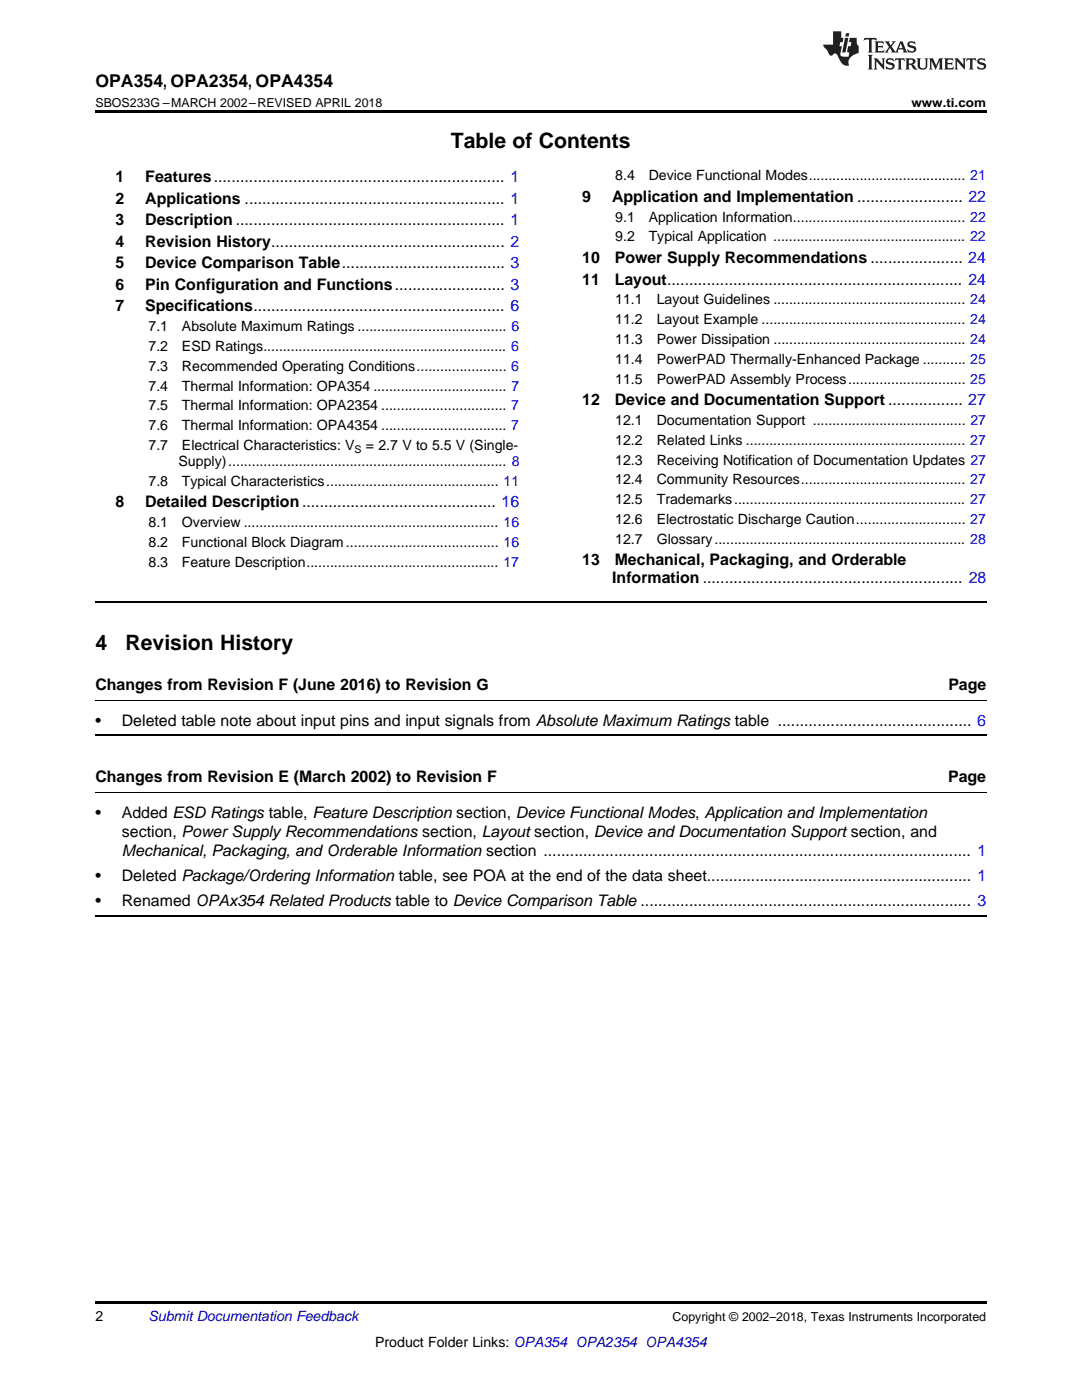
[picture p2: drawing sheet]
<svg xmlns="http://www.w3.org/2000/svg" width="216mm" height="279mm" viewBox="0 0 216 279" stroke-linecap="round" stroke-linejoin="round" font-family="sans-serif">
<defs><g id="words">
<g font-size="4.2">
<text x="90" y="29.6">Table of Contents</text>
<text x="19" y="129.6">4</text>
<text x="25" y="129.6">Revision History</text>
</g>
<text font-size="3.5" x="19" y="17.3">OPA354, OPA2354, OPA4354</text>
<g font-size="3.2">
<text x="23" y="36.3">1</text>
<text x="23" y="40.6">2</text>
<text x="29" y="36.3">Features.................................................................. 1</text>
<text x="29" y="40.6">Applications ........................................................... 1</text>
<text x="116.2" y="40.3">9</text>
<text x="122.1" y="40.3">Application and Implementation ........................ 22</text>
<text x="23" y="44.9">3</text>
<text x="29" y="44.9">Description ............................................................. 1</text>
<text x="23" y="49.2">4</text>
<text x="23" y="53.6">5</text>
<text x="29" y="49.2">Revision History..................................................... 2</text>
<text x="29" y="53.6">Device Comparison Table..................................... 3</text>
<text x="116.2" y="52.5">10</text>
<text x="122.7" y="52.5">Power Supply Recommendations ..................... 24</text>
<text x="23" y="57.9">6</text>
<text x="29" y="57.9">Pin Configuration and Functions......................... 3</text>
<text x="116.2" y="56.8">11</text>
<text x="122.7" y="56.8">Layout................................................................... 24</text>
<text x="23" y="62.2">7</text>
<text x="29" y="62.2">Specifications......................................................... 6</text>
<text x="116.2" y="80.9">12</text>
<text x="122.7" y="80.9">Device and Documentation Support ................. 27</text>
<text x="23" y="101.2">8</text>
<text x="29" y="101.2">Detailed Description............................................ 16</text>
<text x="116.2" y="112.8">13</text>
<text x="122.7" y="112.8">Mechanical, Packaging, and Orderable</text>
<text x="122.2" y="116.3">Information ........................................................... 28</text>
<text x="19" y="137.8">Changes from Revision F (June 2016) to Revision G</text>
<text x="189.2" y="137.8">Page</text>
<text x="19" y="144.8">•</text>
<text x="24.3" y="144.8">Deleted table note about input pins and input signals from Absolute Maximum Ratings table ............................................ 6</text>
<text x="19" y="156.1">Changes from Revision E (March 2002) to Revision F</text>
<text x="189.2" y="156.1">Page</text>
<text x="19" y="163.2">•</text>
<text x="24.3" y="163.2">Added ESD Ratings table, Feature Description section, Device Functional Modes, Application and Implementation</text>
<text x="24.3" y="167">section, Power Supply Recommendations section, Layout section, Device and Documentation Support section, and</text>
<text x="24.3" y="170.9">Mechanical, Packaging, and Orderable Information section ................................................................................................. 1</text>
<text x="19" y="175.9">•</text>
<text x="24.3" y="175.9">Deleted Package/Ordering Information table, see POA at the end of the data sheet............................................................ 1</text>
<text x="19" y="180.8">•</text>
<text x="24.3" y="180.8">Renamed OPAx354 Related Products table to Device Comparison Table ........................................................................... 3</text>
</g>
<g font-size="2.8">
<text x="122.8" y="36">8.4</text>
<text x="129.4" y="36">Device Functional Modes........................................ 21</text>
<text x="122.8" y="44.2">9.1</text>
<text x="129.4" y="44.2">Application Information............................................ 22</text>
<text x="122.8" y="48.2">9.2</text>
<text x="129.4" y="48.2">Typical Application ................................................. 22</text>
<text x="122.8" y="60.7">11.1</text>
<text x="122.8" y="64.7">11.2</text>
<text x="131" y="60.7">Layout Guidelines ................................................. 24</text>
<text x="131" y="64.7">Layout Example .................................................... 24</text>
<text x="29.6" y="66.1">7.1</text>
<text x="29.6" y="70.1">7.2</text>
<text x="36.3" y="66.1">Absolute Maximum Ratings ...................................... 6</text>
<text x="36.3" y="70.1">ESD Ratings.............................................................. 6</text>
<text x="122.8" y="68.7">11.3</text>
<text x="131" y="68.7">Power Dissipation ................................................. 24</text>
<text x="29.6" y="74">7.3</text>
<text x="29.6" y="78">7.4</text>
<text x="36.3" y="74">Recommended Operating Conditions....................... 6</text>
<text x="36.3" y="78">Thermal Information: OPA354 .................................. 7</text>
<text x="122.8" y="72.6">11.4</text>
<text x="122.8" y="76.6">11.5</text>
<text x="131" y="72.6">PowerPAD Thermally-Enhanced Package ........... 25</text>
<text x="131" y="76.6">PowerPAD Assembly Process.............................. 25</text>
<text x="29.6" y="81.9">7.5</text>
<text x="36.3" y="81.9">Thermal Information: OPA2354 ................................ 7</text>
<text x="29.6" y="85.9">7.6</text>
<text x="29.6" y="89.8">7.7</text>
<text x="36.3" y="85.9">Thermal Information: OPA4354 ................................ 7</text>
<text x="36.3" y="89.8">Electrical Characteristics: V</text>
<text x="73" y="89.8">= 2.7 V to 5.5 V (Single-</text>
<text x="122.8" y="84.8">12.1</text>
<text x="122.8" y="88.8">12.2</text>
<text x="131" y="84.8">Documentation Support ....................................... 27</text>
<text x="131" y="88.8">Related Links ........................................................ 27</text>
<text x="35.6" y="93">Supply)....................................................................... 8</text>
<text x="122.8" y="92.7">12.3</text>
<text x="131" y="92.7">Receiving Notification of Documentation Updates 27</text>
<text x="29.6" y="96.9">7.8</text>
<text x="36.3" y="96.9">Typical Characteristics............................................ 11</text>
<text x="122.8" y="96.7">12.4</text>
<text x="122.8" y="100.6">12.5</text>
<text x="131" y="96.7">Community Resources.......................................... 27</text>
<text x="131" y="100.6">Trademarks........................................................... 27</text>
<text x="29.6" y="105.2">8.1</text>
<text x="36.3" y="105.2">Overview ................................................................. 16</text>
<text x="122.8" y="104.6">12.6</text>
<text x="131" y="104.6">Electrostatic Discharge Caution............................ 27</text>
<text x="29.6" y="109.1">8.2</text>
<text x="29.6" y="113.1">8.3</text>
<text x="36.3" y="109.1">Functional Block Diagram....................................... 16</text>
<text x="36.3" y="113.1">Feature Description................................................. 17</text>
<text x="122.8" y="108.5">12.7</text>
<text x="131" y="108.5">Glossary................................................................ 28</text>
<text x="19" y="263.6">2</text>
<text x="74.9" y="268.9">Product Folder Links: OPA354 OPA2354 OPA4354</text>
</g>
<text font-size="2.8" fill="#0000c8" x="29.6" y="263.6">Submit Documentation Feedback</text>
<g font-size="2.5">
<text x="19" y="21.4">SBOS233G –MARCH 2002–REVISED APRIL 2018</text>
<text x="181.9" y="21.4">www.ti.com</text>
<text x="134.2" y="263.6">Copyright © 2002–2018, Texas Instruments Incorporated</text>
</g>
<text font-size="2.1" x="70.8" y="90.4">S</text>
</g></defs>
<path d="M19 22h177.8v.5h-177.8zM19 259.7h177.8v.5h-177.8z" fill="#000"/>
<path d="M19 120.1h177.8M19 146.8h177.8M19 182.7h177.8" fill="none" stroke="#000" stroke-width=".35"/>
<path d="M19 139.8h177.8M19 158.2h177.8" fill="none" stroke="#000" stroke-width=".2"/>
<g fill="#231f20">
<path d="M172.5 7.6l-.1 .5 .4-.2h.6v.1v2.1l-.2 .4h.9l-.2-.4v-2.1l.1-.1h.5l.5 .2-.2-.5zM174.5 8.3l.2 .3v1.5l-.2 .4h1.8l.2-.6a1.04 1.04 0 0 1-1.3 .2v-.7h.6l.3 .2v-.6l-.3 .2h-.6v-.6l.8-.1 .4 .3-.2-.5zM176.5 8.3l.9 1.1-.9 1.1h.8l-.2-.2 .4-.7 .5 .7-.2 .2h1.5l-.2-.2 .2-.4h.9l.1 .4-.2 .2h1l-.3-.3-.7-1.9h-.5l-.9 2-.8-1 .9-1h-.8l.1 .3-.4 .5-.3-.6 .1-.2zM179.7 8.6l.4 1h-.7zM181.3 8.4a.63 .63 0 0 0-.2 .7 .63 .63 0 0 0 .6 .4l.6 .2 .1 .2a.75 .75 0 0 1-.7 .4 .75 .75 0 0 1-.6-.5l.1 .7 .1-.1a1.11 1.11 0 0 0 1.5-.6 1.13 1.13 0 0 0-1.2-.8l-.1-.4a1.04 1.04 0 0 1 1.2 .2l-.2-.5-.2 .1-.4-.2zM173.2 10.9l.2 .4v2.2l-.2 .4h1l-.3-.4v-2.2l.3-.4zM174.3 11.6l.3 .4v1.5l-.3 .4h.8l-.2-.4v-1.3l1.5 1.7v-1.9l.2-.4h-.7l.2 .4v.9l-1.1-1.3zM177 11.8a.62 .62 0 0 0-.2 .7 .62 .62 0 0 0 .6 .4l.6 .1 .1 .3a.76 .76 0 0 1-.7 .3 .76 .76 0 0 1-.7-.4l.2 .7 .1-.1a1.11 1.11 0 0 0 1.5-.6 1.13 1.13 0 0 0-1.2-.8l-.1-.4a1.04 1.04 0 0 1 1.2 .2l-.2-.6-.2 .1-.5-.1zM178.7 11.6l-.2 .6a.61 .61 0 0 1 .8-.3v1.6l-.2 .4h.9l-.2-.4v-1.6a.63 .63 0 0 1 .7 .3l-.1-.6zM180.6 11.6l.3 .4v1.5l-.3 .4h1l-.2-.2-.1-.8 .6 .2a.76 .76 0 0 0 1.2 .7l-1-1a.58 .58 0 0 0 .6-.5 .58 .58 0 0 0-.5-.6zM181.4 11.9h.1a.45 .45 0 0 1 .5 .1 .45 .45 0 0 1 .1 .5l-.8 .2zM182.9 11.6l.2 .2a2.17 2.17 0 0 0 .3 1.9 .99 .99 0 0 0 1.6-.6v-1.1l.2-.4h-.7l.2 .2a1.92 1.92 0 0 1-.2 1.8 .6 .6 0 0 1-.9-.5v-1.1l.2-.4zM185.4 11.6l.2 .4v1.5l-.2 .4h.7l-.2-.4v-1.4l.8 1.8 .8-1.8v1.4l-.2 .4h.9l-.2-.4v-1.5l.2-.4h-.8l-.6 1.5-.6-1.5zM188.4 11.6l.2 .4v1.5l-.2 .4h1.8l.1-.6a1.04 1.04 0 0 1-1.2 .1v-.6h.5l.4 .2v-.6l-.4 .2h-.5v-.7h.8l.3 .3-.1-.6zM190.5 11.6l.2 .4v1.5l-.2 .4h.7l-.2-.4v-1.3l1.5 1.7v-1.9l.2-.4h-.7l.2 .4v.9l-1.1-1.3zM192.9 11.6l-.1 .6a.61 .61 0 0 1 .7-.3l.1 1.6-.3 .4h1l-.3-.4 .1-1.6a.63 .63 0 0 1 .7 .3l-.1-.6zM195.2 11.8a.62 .62 0 0 0-.2 .7 .62 .62 0 0 0 .6 .4l.6 .1 .1 .3a.76 .76 0 0 1-.7 .3 .76 .76 0 0 1-.6-.4l.1 .7 .1-.1a1.11 1.11 0 0 0 1.6-.6 1.13 1.13 0 0 0-1.3-.8l-.1-.4a1.04 1.04 0 0 1 1.2 .2l-.1-.6-.2 .1-.5-.1z"/>
<path d="M166.2 6.3v2.6h-1.9v.4l.8 .9a.91 .91 0 0 0 1 .8 .56 .56 0 0 1 .5-.3 .56 .56 0 0 1 .5 .3l.4 .8a1.53 1.53 0 0 0 1.9 1.2 1.54 1.54 0 0 1 1-2.1l.9-.3v-1.4a1.52 1.52 0 0 1-.4-1.6h-1.3l-.2 .8h.5l-.2 .8h-.5l-.1 1v.2l.4 .1-.2 .8a1.93 1.93 0 0 1-1.6-.3l.3-1.8h-.5l.2-.8h.4l.2-.8h-.4v-1.3zM168.6 7.6l-.6 2.9h.7l.6-2.9zM168.8 6.6l-.1 .7h.6l.2-.7z"/>
</g>
<use href="#words"/>
</svg>
